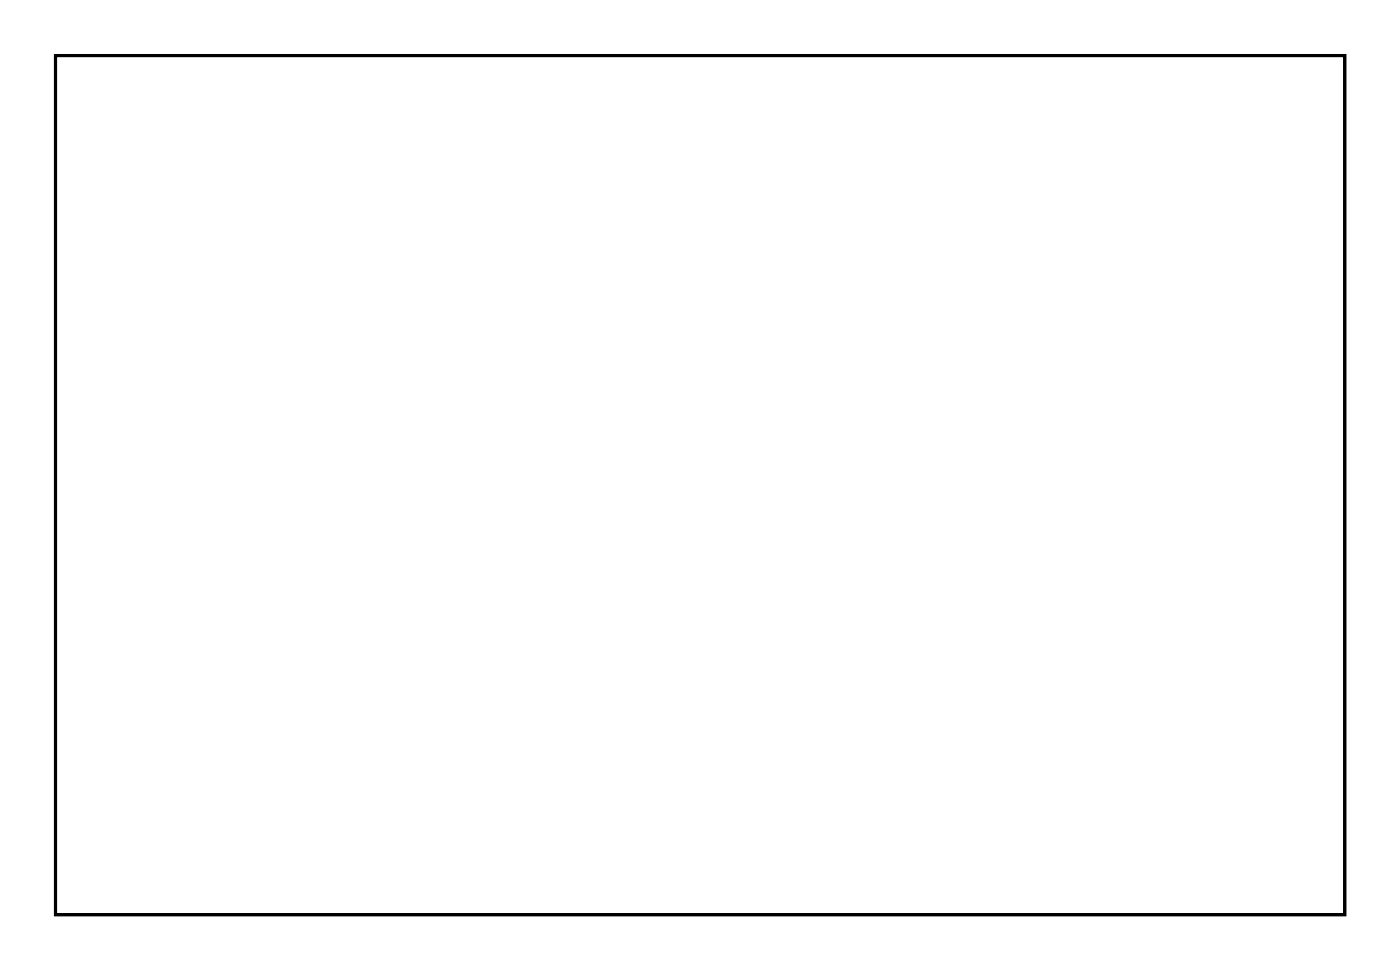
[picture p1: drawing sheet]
<svg xmlns="http://www.w3.org/2000/svg" width="92mm" height="63mm" viewBox="0 0 92 63" stroke-linecap="round" stroke-linejoin="round" font-family="sans-serif">
<path d="M3.6 3.6h84.5v56.3h-84.5z" fill="none" stroke="#000" stroke-width=".2"/>
<path d="M3.6 3.6h84.5v56.3h-84.5z" fill="none" stroke="#000" stroke-width=".07"/>
<circle cx="73.4" cy="34.5" r=".7" fill="#fff"/>
<circle cx="73.4" cy="34.5" r=".7" fill="none" stroke="#fff" stroke-width=".76" stroke-linecap="butt"/>
<circle cx="63.3" cy="34.5" r=".7" fill="#fff"/>
<circle cx="63.3" cy="34.5" r=".7" fill="none" stroke="#fff" stroke-width=".76" stroke-linecap="butt"/>
<circle cx="50.6" cy="29.4" r=".76" fill="#fff"/>
<circle cx="50.6" cy="29.4" r=".76" fill="none" stroke="#fff" stroke-width=".61" stroke-linecap="butt"/>
<circle cx="48" cy="29.4" r=".76" fill="#fff"/>
<circle cx="48" cy="29.4" r=".76" fill="none" stroke="#fff" stroke-width=".61" stroke-linecap="butt"/>
<circle cx="45.5" cy="29.4" r=".76" fill="#fff"/>
<circle cx="45.5" cy="29.4" r=".76" fill="none" stroke="#fff" stroke-width=".61" stroke-linecap="butt"/>
<circle cx="42.9" cy="29.4" r=".76" fill="#fff"/>
<circle cx="42.9" cy="29.4" r=".76" fill="none" stroke="#fff" stroke-width=".61" stroke-linecap="butt"/>
<circle cx="51.6" cy="54.8" r=".57" fill="#fff"/>
<circle cx="51.6" cy="54.8" r=".57" fill="none" stroke="#fff" stroke-width=".54"/>
<circle cx="49" cy="54.8" r=".57" fill="#fff"/>
<circle cx="49" cy="54.8" r=".57" fill="none" stroke="#fff" stroke-width=".54"/>
<circle cx="46.5" cy="54.8" r=".57" fill="#fff"/>
<circle cx="46.5" cy="54.8" r=".57" fill="none" stroke="#fff" stroke-width=".54"/>
<circle cx="44" cy="54.8" r=".57" fill="#fff"/>
<circle cx="44" cy="54.8" r=".57" fill="none" stroke="#fff" stroke-width=".54"/>
<circle cx="41.4" cy="54.8" r=".57" fill="#fff"/>
<circle cx="41.4" cy="54.8" r=".57" fill="none" stroke="#fff" stroke-width=".54"/>
<circle cx="63.3" cy="6.6" r=".57" fill="#fff"/>
<circle cx="63.3" cy="6.6" r=".57" fill="none" stroke="#fff" stroke-width=".54"/>
<circle cx="65.8" cy="6.6" r=".57" fill="#fff"/>
<circle cx="65.8" cy="6.6" r=".57" fill="none" stroke="#fff" stroke-width=".54"/>
<circle cx="68.3" cy="6.6" r=".57" fill="#fff"/>
<circle cx="68.3" cy="6.6" r=".57" fill="none" stroke="#fff" stroke-width=".54"/>
<circle cx="70.9" cy="6.6" r=".57" fill="#fff"/>
<circle cx="70.9" cy="6.6" r=".57" fill="none" stroke="#fff" stroke-width=".54"/>
<circle cx="73.4" cy="6.6" r=".57" fill="#fff"/>
<circle cx="73.4" cy="6.6" r=".57" fill="none" stroke="#fff" stroke-width=".54"/>
<circle cx="76" cy="6.6" r=".57" fill="#fff"/>
<circle cx="76" cy="6.6" r=".57" fill="none" stroke="#fff" stroke-width=".54"/>
<circle cx="78.5" cy="6.6" r=".57" fill="#fff"/>
<circle cx="78.5" cy="6.6" r=".57" fill="none" stroke="#fff" stroke-width=".54"/>
<circle cx="81" cy="6.6" r=".57" fill="#fff"/>
<circle cx="81" cy="6.6" r=".57" fill="none" stroke="#fff" stroke-width=".54"/>
<circle cx="83.6" cy="6.6" r=".57" fill="#fff"/>
<circle cx="83.6" cy="6.6" r=".57" fill="none" stroke="#fff" stroke-width=".54"/>
<circle cx="86.1" cy="6.6" r=".57" fill="#fff"/>
<circle cx="86.1" cy="6.6" r=".57" fill="none" stroke="#fff" stroke-width=".54"/>
<circle cx="41.4" cy="6.6" r=".57" fill="#fff"/>
<circle cx="41.4" cy="6.6" r=".57" fill="none" stroke="#fff" stroke-width=".54"/>
<circle cx="44" cy="6.6" r=".57" fill="#fff"/>
<circle cx="44" cy="6.6" r=".57" fill="none" stroke="#fff" stroke-width=".54"/>
<circle cx="46.5" cy="6.6" r=".57" fill="#fff"/>
<circle cx="46.5" cy="6.6" r=".57" fill="none" stroke="#fff" stroke-width=".54"/>
<circle cx="49" cy="6.6" r=".57" fill="#fff"/>
<circle cx="49" cy="6.6" r=".57" fill="none" stroke="#fff" stroke-width=".54"/>
<circle cx="51.6" cy="6.6" r=".57" fill="#fff"/>
<circle cx="51.6" cy="6.6" r=".57" fill="none" stroke="#fff" stroke-width=".54"/>
<circle cx="54.1" cy="6.6" r=".57" fill="#fff"/>
<circle cx="54.1" cy="6.6" r=".57" fill="none" stroke="#fff" stroke-width=".54"/>
<circle cx="56.7" cy="6.6" r=".57" fill="#fff"/>
<circle cx="56.7" cy="6.6" r=".57" fill="none" stroke="#fff" stroke-width=".54"/>
<circle cx="59.2" cy="6.6" r=".57" fill="#fff"/>
<circle cx="59.2" cy="6.6" r=".57" fill="none" stroke="#fff" stroke-width=".54"/>
<circle cx="74.4" cy="54.8" r=".57" fill="#fff"/>
<circle cx="74.4" cy="54.8" r=".57" fill="none" stroke="#fff" stroke-width=".54"/>
<circle cx="77" cy="54.8" r=".57" fill="#fff"/>
<circle cx="77" cy="54.8" r=".57" fill="none" stroke="#fff" stroke-width=".54"/>
<circle cx="71.9" cy="54.8" r=".57" fill="#fff"/>
<circle cx="71.9" cy="54.8" r=".57" fill="none" stroke="#fff" stroke-width=".54"/>
<circle cx="69.4" cy="54.8" r=".57" fill="#fff"/>
<circle cx="69.4" cy="54.8" r=".57" fill="none" stroke="#fff" stroke-width=".54"/>
<circle cx="66.8" cy="54.8" r=".57" fill="#fff"/>
<circle cx="66.8" cy="54.8" r=".57" fill="none" stroke="#fff" stroke-width=".54"/>
<circle cx="64.3" cy="54.8" r=".57" fill="#fff"/>
<circle cx="64.3" cy="54.8" r=".57" fill="none" stroke="#fff" stroke-width=".54"/>
<circle cx="61.7" cy="54.8" r=".57" fill="#fff"/>
<circle cx="61.7" cy="54.8" r=".57" fill="none" stroke="#fff" stroke-width=".54"/>
<circle cx="59.2" cy="54.8" r=".57" fill="#fff"/>
<circle cx="59.2" cy="54.8" r=".57" fill="none" stroke="#fff" stroke-width=".54"/>
<circle cx="54.1" cy="54.8" r=".57" fill="#fff"/>
<circle cx="54.1" cy="54.8" r=".57" fill="none" stroke="#fff" stroke-width=".54"/>
<circle cx="81" cy="16.7" r=".7" fill="#fff"/>
<circle cx="81" cy="16.7" r=".7" fill="none" stroke="#fff" stroke-width=".76" stroke-linecap="butt"/>
<circle cx="73.4" cy="16.7" r=".7" fill="#fff"/>
<circle cx="73.4" cy="16.7" r=".7" fill="none" stroke="#fff" stroke-width=".76" stroke-linecap="butt"/>
<circle cx="73.4" cy="42.1" r=".7" fill="#fff"/>
<circle cx="73.4" cy="42.1" r=".7" fill="none" stroke="#fff" stroke-width=".76" stroke-linecap="butt"/>
<circle cx="63.3" cy="42.1" r=".7" fill="#fff"/>
<circle cx="63.3" cy="42.1" r=".7" fill="none" stroke="#fff" stroke-width=".76" stroke-linecap="butt"/>
<circle cx="53.1" cy="16.7" r=".67" fill="#fff"/>
<circle cx="53.1" cy="16.7" r=".67" fill="none" stroke="#fff" stroke-width=".79" stroke-linecap="butt"/>
<circle cx="54.4" cy="14.8" r=".67" fill="#fff"/>
<circle cx="54.4" cy="14.8" r=".67" fill="none" stroke="#fff" stroke-width=".79" stroke-linecap="butt"/>
<circle cx="55.6" cy="16.7" r=".67" fill="#fff"/>
<circle cx="55.6" cy="16.7" r=".67" fill="none" stroke="#fff" stroke-width=".79" stroke-linecap="butt"/>
<circle cx="63.3" cy="26.9" r=".7" fill="#fff"/>
<circle cx="63.3" cy="26.9" r=".7" fill="none" stroke="#fff" stroke-width=".76" stroke-linecap="butt"/>
<circle cx="73.4" cy="26.9" r=".7" fill="#fff"/>
<circle cx="73.4" cy="26.9" r=".7" fill="none" stroke="#fff" stroke-width=".76" stroke-linecap="butt"/>
</svg>
